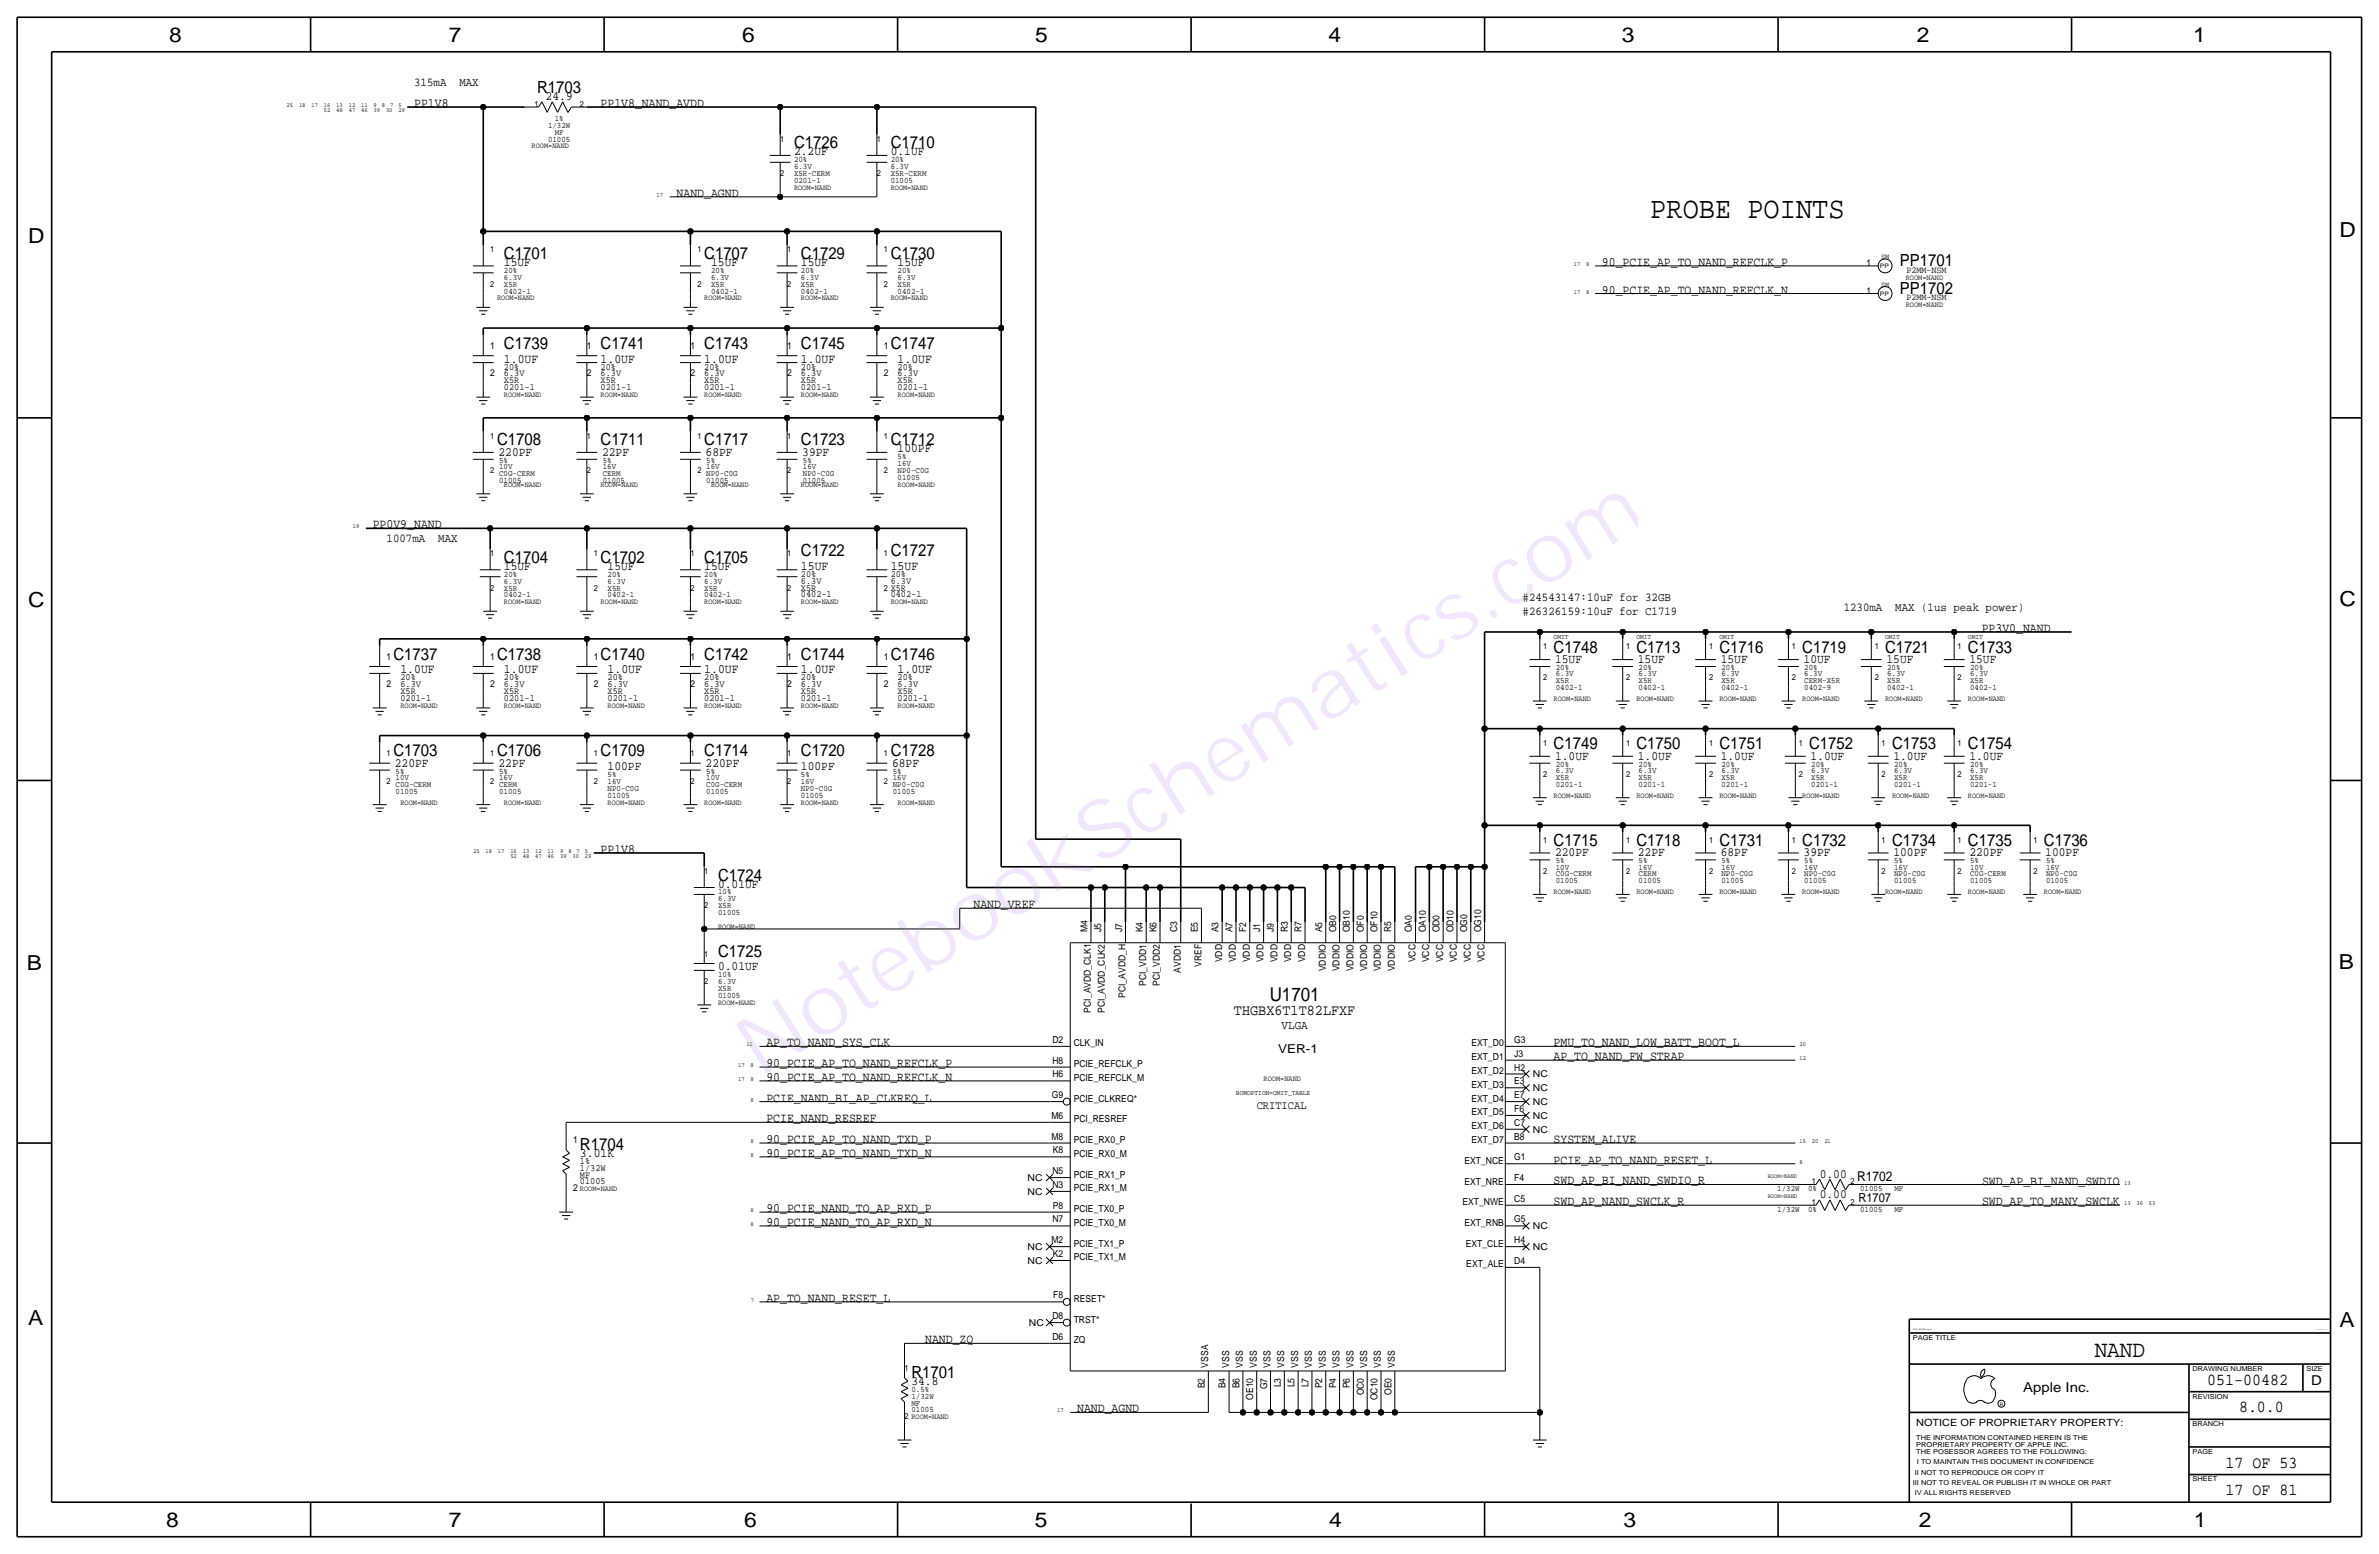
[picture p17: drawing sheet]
<svg xmlns="http://www.w3.org/2000/svg" width="875mm" height="572mm" viewBox="0 0 875 572" stroke-linecap="round" stroke-linejoin="round" font-family="sans-serif">
<defs><g id="words">
<text font-size="30.2" fill="#9f40ff" x="279.3" y="396.5" transform="rotate(-32 279.3 396.5)">NotebookSchematics.com</text>
<text font-size="11.1" x="607" y="80">PROBE POINTS</text>
<text font-size="8.6" x="770.5" y="499.1">NAND</text>
<g font-size="7.6">
<text x="62.2" y="15.5">8</text>
<text x="165" y="15.5">7</text>
<text x="273" y="15.5">6</text>
<text x="380.7" y="15.5">5</text>
<text x="488.6" y="15.5">4</text>
<text x="596.6" y="15.5">3</text>
<text x="705.1" y="15.5">2</text>
<text x="806.7" y="15.5">1</text>
<text x="10.4" y="89.4">D</text>
<text x="860.5" y="87.1">D</text>
<text x="10.4" y="223.3">C</text>
<text x="860.5" y="222.8">C</text>
<text x="9.8" y="356.6">B</text>
<text x="860.3" y="356.4">B</text>
<text x="10.4" y="487.4">A</text>
<text x="860.5" y="488.2">A</text>
<text x="61.2" y="561.6">8</text>
<text x="165" y="561.6">7</text>
<text x="273.8" y="561.6">6</text>
<text x="380.7" y="561.6">5</text>
<text x="488.9" y="561.6">4</text>
<text x="597.1" y="561.6">3</text>
<text x="705.8" y="561.6">2</text>
<text x="806.9" y="561.6">1</text>
</g>
<text font-size="7" x="467" y="368.3">U1701</text>
<g font-size="6.2">
<text x="197.6" y="34.3">R1703</text>
<text x="292" y="54.6">C1726</text>
<text x="327.6" y="54.6">C1710</text>
<text x="185.4" y="95.2">C1701</text>
<text x="259" y="95.2">C1707</text>
<text x="294.6" y="95.2">C1729</text>
<text x="327.6" y="95.2">C1730</text>
<text x="698.8" y="97.8">PP1701</text>
<text x="698.8" y="107.9">PP1702</text>
<text x="185.4" y="128.3">C1739</text>
<text x="220.9" y="128.3">C1741</text>
<text x="259" y="128.3">C1743</text>
<text x="294.6" y="128.3">C1745</text>
<text x="327.6" y="128.3">C1747</text>
<text x="182.8" y="163.8">C1708</text>
<text x="220.9" y="163.8">C1711</text>
<text x="259" y="163.8">C1717</text>
<text x="294.6" y="163.8">C1723</text>
<text x="327.6" y="163.8">C1712</text>
<text x="185.4" y="207">C1704</text>
<text x="220.9" y="207">C1702</text>
<text x="259" y="207">C1705</text>
<text x="294.6" y="204.5">C1722</text>
<text x="327.6" y="204.5">C1727</text>
<text x="144.7" y="242.6">C1737</text>
<text x="182.8" y="242.6">C1738</text>
<text x="220.9" y="242.6">C1740</text>
<text x="259" y="242.6">C1742</text>
<text x="294.6" y="242.6">C1744</text>
<text x="327.6" y="242.6">C1746</text>
<text x="571.5" y="240">C1748</text>
<text x="601.9" y="240">C1713</text>
<text x="632.4" y="240">C1716</text>
<text x="662.9" y="240">C1719</text>
<text x="693.4" y="240">C1721</text>
<text x="723.8" y="240">C1733</text>
<text x="571.5" y="275.6">C1749</text>
<text x="601.9" y="275.6">C1750</text>
<text x="632.4" y="275.6">C1751</text>
<text x="665.4" y="275.6">C1752</text>
<text x="695.9" y="275.6">C1753</text>
<text x="723.8" y="275.6">C1754</text>
<text x="144.7" y="278.1">C1703</text>
<text x="182.8" y="278.1">C1706</text>
<text x="220.9" y="278.1">C1709</text>
<text x="259" y="278.1">C1714</text>
<text x="294.6" y="278.1">C1720</text>
<text x="327.6" y="278.1">C1728</text>
<text x="571.5" y="311.2">C1715</text>
<text x="601.9" y="311.2">C1718</text>
<text x="632.4" y="311.2">C1731</text>
<text x="662.9" y="311.2">C1732</text>
<text x="695.9" y="311.2">C1734</text>
<text x="723.8" y="311.2">C1735</text>
<text x="751.8" y="311.2">C1736</text>
<text x="264.1" y="323.9">C1724</text>
<text x="264.1" y="351.8">C1725</text>
<text x="213.3" y="422.9">R1704</text>
<text x="335.2" y="506.7">R1701</text>
<text x="811.9" y="509.3">051-00482</text>
<text x="823.6" y="519.4">8.0.0</text>
<text x="818.6" y="539.8">17 OF 53</text>
<text x="818.6" y="549.9">17 OF 81</text>
</g>
<text font-size="5.6" x="453.9" y="373.4">THGBX6T1T82LFXF</text>
<g font-size="5">
<text x="683" y="434.3">R1702</text>
<text x="850.1" y="509.3">D</text>
<text x="744.2" y="511.8">Apple Inc.</text>
</g>
<g font-size="4.7">
<text x="152.3" y="39.4">PP1V8</text>
<text x="200.7" y="36.8">24.9</text>
<text x="220.9" y="39.4">PP1V8_NAND_AVDD</text>
<text x="292" y="57.1">2.2UF</text>
<text x="327.6" y="57.1">0.1UF</text>
<text x="248.9" y="72.4">NAND_AGND</text>
<text x="185.4" y="97.8">15UF</text>
<text x="261.6" y="97.8">15UF</text>
<text x="294.6" y="97.8">15UF</text>
<text x="330.1" y="97.8">15UF</text>
<text x="589.2" y="97.8">90_PCIE_AP_TO_NAND_REFCLK_P</text>
<text x="589.2" y="108">90_PCIE_AP_TO_NAND_REFCLK_N</text>
<text x="185.4" y="133.4">1.0UF</text>
<text x="220.9" y="133.4">1.0UF</text>
<text x="259" y="133.4">1.0UF</text>
<text x="294.6" y="133.4">1.0UF</text>
<text x="330.1" y="133.4">1.0UF</text>
<text x="183.3" y="167.6">220PF</text>
<text x="221.4" y="167.6">22PF</text>
<text x="259.5" y="167.6">68PF</text>
<text x="295.1" y="167.6">39PF</text>
<text x="330.1" y="166.4">100PF</text>
<text x="137.1" y="194.3">PP0V9_NAND</text>
<text x="185.4" y="209.6">15UF</text>
<text x="223.5" y="209.6">15UF</text>
<text x="259" y="209.6">15UF</text>
<text x="294.6" y="209.5">15UF</text>
<text x="327.6" y="209.5">15UF</text>
<text x="728.9" y="232.4">PP3V0_NAND</text>
<text x="572" y="243.8">15UF</text>
<text x="602.4" y="243.8">15UF</text>
<text x="632.9" y="243.8">15UF</text>
<text x="663.4" y="243.8">10UF</text>
<text x="693.9" y="243.8">15UF</text>
<text x="724.4" y="243.8">15UF</text>
<text x="147.3" y="247.7">1.0UF</text>
<text x="185.4" y="247.7">1.0UF</text>
<text x="223.5" y="247.7">1.0UF</text>
<text x="259" y="247.7">1.0UF</text>
<text x="294.6" y="247.7">1.0UF</text>
<text x="330.1" y="247.7">1.0UF</text>
<text x="145.2" y="281.9">220PF</text>
<text x="183.3" y="281.9">22PF</text>
<text x="259.5" y="281.9">220PF</text>
<text x="328.1" y="281.9">68PF</text>
<text x="572" y="279.4">1.0UF</text>
<text x="602.4" y="279.4">1.0UF</text>
<text x="632.9" y="279.4">1.0UF</text>
<text x="665.9" y="279.4">1.0UF</text>
<text x="696.4" y="279.4">1.0UF</text>
<text x="724.4" y="279.4">1.0UF</text>
<text x="223.5" y="283.2">100PF</text>
<text x="294.6" y="283.2">100PF</text>
<text x="220.9" y="313.7">PP1V8</text>
<text x="572" y="315">220PF</text>
<text x="602.4" y="315">22PF</text>
<text x="632.9" y="315">68PF</text>
<text x="663.4" y="315">39PF</text>
<text x="696.4" y="315">100PF</text>
<text x="724.4" y="315">220PF</text>
<text x="752.3" y="315">100PF</text>
<text x="264.1" y="326.4">0.01UF</text>
<text x="358.1" y="334">NAND_VREF</text>
<text x="264.1" y="356.9">0.01UF</text>
<text x="281.9" y="384.8">AP_TO_NAND_SYS_CLK</text>
<text x="571.4" y="389.9">AP_TO_NAND_FW_STRAP</text>
<text x="571.4" y="384.8">PMU_TO_NAND_LOW_BATT_BOOT_L</text>
<text x="281.9" y="392.4">90_PCIE_AP_TO_NAND_REFCLK_P</text>
<text x="281.9" y="397.5">90_PCIE_AP_TO_NAND_REFCLK_N</text>
<text x="281.9" y="405.1">PCIE_NAND_BI_AP_CLKREQ_L</text>
<text x="281.9" y="412.8">PCIE_NAND_RESREF</text>
<text x="213.3" y="425.5">3.01K</text>
<text x="281.9" y="425.5">90_PCIE_AP_TO_NAND_TXD_N</text>
<text x="281.9" y="420.4">90_PCIE_AP_TO_NAND_TXD_P</text>
<text x="571.4" y="420.4">SYSTEM_ALIVE</text>
<text x="571.4" y="428">PCIE_AP_TO_NAND_RESET_L</text>
<text x="571.4" y="435.6">SWD_AP_BI_NAND_SWDIO_R</text>
<text x="669.3" y="433.1">0.00</text>
<text x="729" y="435.6">SWD_AP_BI_NAND_SWDIO</text>
<text x="571.4" y="443.2">SWD_AP_NAND_SWCLK_R</text>
<text x="669.3" y="440.7">0.00</text>
<text x="729" y="443.2">SWD_AP_TO_MANY_SWCLK</text>
<text x="281.9" y="445.8">90_PCIE_NAND_TO_AP_RXD_P</text>
<text x="281.9" y="450.9">90_PCIE_NAND_TO_AP_RXD_N</text>
<text x="281.9" y="478.8">AP_TO_NAND_RESET_L</text>
<text x="340.3" y="494">NAND_ZQ</text>
<text x="335.2" y="509.3">34.8</text>
<text x="396.2" y="519.4">NAND_AGND</text>
</g>
<text font-size="4.6" x="683.5" y="442">R1707</text>
<g font-size="4.5">
<text x="471.4" y="378.5">VLGA</text>
<text x="470.2" y="387.4">VER-1</text>
</g>
<g font-size="4.4">
<text x="152.3" y="31.7">315mA</text>
<text x="169" y="31.7">MAX</text>
<text x="142.2" y="199.4">1007mA</text>
<text x="161.2" y="199.4">MAX</text>
<text x="560" y="221">#24543147:10uF for 32GB</text>
<text x="560" y="226.1">#26326159:10uF for C1719</text>
<text x="678.1" y="224.8">1230mA</text>
<text x="697.1" y="224.8">MAX (1us peak power)</text>
</g>
<text font-size="4.3" x="462.2" y="407.7">CRITICAL</text>
<text font-size="3.7" x="704.8" y="524.5">NOTICE OF PROPRIETARY PROPERTY:</text>
<g font-size="3.5">
<text x="686.6" y="97.8">1</text>
<text x="701.2" y="100.3">P2MM-NSM</text>
<text x="686.6" y="107.9">1</text>
<text x="701.2" y="110.5">P2MM-NSM</text>
<text x="180.3" y="128.3">1</text>
<text x="215.8" y="128.3">1</text>
<text x="253.9" y="128.3">1</text>
<text x="289.5" y="128.3">1</text>
<text x="325.1" y="128.3">1</text>
<text x="185.4" y="135.9">20%</text>
<text x="220.9" y="135.9">20%</text>
<text x="259" y="135.9">20%</text>
<text x="294.6" y="135.9">20%</text>
<text x="330.2" y="135.9">20%</text>
<text x="180.3" y="138.4">2</text>
<text x="185.4" y="141">X5R</text>
<text x="185.4" y="143.5">0201-1</text>
<text x="185.4" y="138.4">6.3V</text>
<text x="215.8" y="138.4">2</text>
<text x="220.9" y="143.5">0201-1</text>
<text x="220.9" y="138.4">6.3V</text>
<text x="220.9" y="141">X5R</text>
<text x="253.9" y="138.4">2</text>
<text x="259" y="141">X5R</text>
<text x="259" y="143.5">0201-1</text>
<text x="259" y="138.4">6.3V</text>
<text x="289.5" y="138.4">2</text>
<text x="294.6" y="141">X5R</text>
<text x="294.6" y="138.4">6.3V</text>
<text x="294.6" y="143.5">0201-1</text>
<text x="325.1" y="138.4">2</text>
<text x="330.2" y="141">X5R</text>
<text x="330.2" y="143.5">0201-1</text>
<text x="330.2" y="138.4">6.3V</text>
<text x="294.6" y="214.6">6.3V</text>
<text x="294.6" y="212.1">20%</text>
<text x="327.6" y="212.1">20%</text>
<text x="327.6" y="214.6">6.3V</text>
<text x="294.6" y="219.7">0402-1</text>
<text x="294.6" y="217.2">X5R</text>
<text x="327.6" y="219.7">0402-1</text>
<text x="327.6" y="217.2">X5R</text>
<text x="142.2" y="242.6">1</text>
<text x="180.3" y="242.6">1</text>
<text x="218.4" y="242.6">1</text>
<text x="253.9" y="242.6">1</text>
<text x="289.5" y="242.6">1</text>
<text x="325.1" y="242.6">1</text>
<text x="147.3" y="250.2">20%</text>
<text x="185.4" y="250.2">20%</text>
<text x="223.5" y="250.2">20%</text>
<text x="259" y="250.2">20%</text>
<text x="294.6" y="250.2">20%</text>
<text x="330.2" y="250.2">20%</text>
<text x="142.2" y="252.7">2</text>
<text x="147.3" y="257.8">0201-1</text>
<text x="147.3" y="252.7">6.3V</text>
<text x="147.3" y="255.3">X5R</text>
<text x="180.3" y="252.7">2</text>
<text x="185.4" y="255.3">X5R</text>
<text x="185.4" y="257.8">0201-1</text>
<text x="185.4" y="252.7">6.3V</text>
<text x="218.4" y="252.7">2</text>
<text x="223.5" y="255.3">X5R</text>
<text x="223.5" y="252.7">6.3V</text>
<text x="223.5" y="257.8">0201-1</text>
<text x="253.9" y="252.7">2</text>
<text x="259" y="255.3">X5R</text>
<text x="259" y="252.7">6.3V</text>
<text x="259" y="257.8">0201-1</text>
<text x="289.5" y="252.7">2</text>
<text x="294.6" y="255.3">X5R</text>
<text x="294.6" y="252.7">6.3V</text>
<text x="294.6" y="257.8">0201-1</text>
<text x="325.1" y="252.7">2</text>
<text x="330.2" y="257.8">0201-1</text>
<text x="330.2" y="252.7">6.3V</text>
<text x="330.2" y="255.3">X5R</text>
<text x="400" y="342.9" transform="rotate(-90 400 342.9)">M4</text>
<text x="405.1" y="342.9" transform="rotate(-90 405.1 342.9)">J5</text>
<text x="412.7" y="342.9" transform="rotate(-90 412.7 342.9)">J7</text>
<text x="420.3" y="342.9" transform="rotate(-90 420.3 342.9)">K4</text>
<text x="425.4" y="342.9" transform="rotate(-90 425.4 342.9)">K6</text>
<text x="433" y="342.9" transform="rotate(-90 433 342.9)">C3</text>
<text x="440.6" y="342.9" transform="rotate(-90 440.6 342.9)">E5</text>
<text x="448.2" y="342.9" transform="rotate(-90 448.2 342.9)">A3</text>
<text x="453.3" y="342.9" transform="rotate(-90 453.3 342.9)">A7</text>
<text x="458.4" y="342.9" transform="rotate(-90 458.4 342.9)">F2</text>
<text x="463.5" y="342.9" transform="rotate(-90 463.5 342.9)">J1</text>
<text x="468.6" y="342.9" transform="rotate(-90 468.6 342.9)">J9</text>
<text x="473.6" y="342.9" transform="rotate(-90 473.6 342.9)">R3</text>
<text x="478.7" y="342.9" transform="rotate(-90 478.7 342.9)">R7</text>
<text x="486.3" y="342.9" transform="rotate(-90 486.3 342.9)">A5</text>
<text x="491.4" y="342.9" transform="rotate(-90 491.4 342.9)">OB0</text>
<text x="496.5" y="342.9" transform="rotate(-90 496.5 342.9)">OB10</text>
<text x="501.6" y="342.9" transform="rotate(-90 501.6 342.9)">OF0</text>
<text x="506.7" y="342.9" transform="rotate(-90 506.7 342.9)">OF10</text>
<text x="511.8" y="342.9" transform="rotate(-90 511.8 342.9)">R5</text>
<text x="519.4" y="342.9" transform="rotate(-90 519.4 342.9)">OA0</text>
<text x="524.4" y="342.9" transform="rotate(-90 524.4 342.9)">OA10</text>
<text x="529.5" y="342.9" transform="rotate(-90 529.5 342.9)">OD0</text>
<text x="534.6" y="342.9" transform="rotate(-90 534.6 342.9)">OD10</text>
<text x="539.7" y="342.9" transform="rotate(-90 539.7 342.9)">OG0</text>
<text x="544.8" y="342.9" transform="rotate(-90 544.8 342.9)">OG10</text>
<text x="449.5" y="353.9" transform="rotate(-90 449.5 353.9)">VDD</text>
<text x="454.6" y="353.9" transform="rotate(-90 454.6 353.9)">VDD</text>
<text x="459.7" y="353.9" transform="rotate(-90 459.7 353.9)">VDD</text>
<text x="464.8" y="353.9" transform="rotate(-90 464.8 353.9)">VDD</text>
<text x="469.8" y="353.9" transform="rotate(-90 469.8 353.9)">VDD</text>
<text x="474.9" y="353.9" transform="rotate(-90 474.9 353.9)">VDD</text>
<text x="480" y="353.9" transform="rotate(-90 480 353.9)">VDD</text>
<text x="520.6" y="353.9" transform="rotate(-90 520.6 353.9)">VCC</text>
<text x="525.7" y="353.9" transform="rotate(-90 525.7 353.9)">VCC</text>
<text x="530.8" y="353.9" transform="rotate(-90 530.8 353.9)">VCC</text>
<text x="535.9" y="353.9" transform="rotate(-90 535.9 353.9)">VCC</text>
<text x="541" y="353.9" transform="rotate(-90 541 353.9)">VCC</text>
<text x="546" y="353.9" transform="rotate(-90 546 353.9)">VCC</text>
<text x="434.3" y="357.7" transform="rotate(-90 434.3 357.7)">AVDD1</text>
<text x="441.9" y="355.6" transform="rotate(-90 441.9 355.6)">VREF</text>
<text x="487.6" y="357.2" transform="rotate(-90 487.6 357.2)">VDDIO</text>
<text x="492.7" y="357.2" transform="rotate(-90 492.7 357.2)">VDDIO</text>
<text x="497.8" y="357.2" transform="rotate(-90 497.8 357.2)">VDDIO</text>
<text x="502.9" y="357.2" transform="rotate(-90 502.9 357.2)">VDDIO</text>
<text x="507.9" y="357.2" transform="rotate(-90 507.9 357.2)">VDDIO</text>
<text x="513" y="357.2" transform="rotate(-90 513 357.2)">VDDIO</text>
<text x="421.6" y="362.6" transform="rotate(-90 421.6 362.6)">PCI_VDD1</text>
<text x="426.7" y="362.6" transform="rotate(-90 426.7 362.6)">PCI_VDD2</text>
<text x="414" y="367" transform="rotate(-90 414 367)">PCI_AVDD_H</text>
<text x="401.3" y="372.4" transform="rotate(-90 401.3 372.4)">PCI_AVDD_CLK1</text>
<text x="406.4" y="372.6" transform="rotate(-90 406.4 372.6)">PCI_AVDD_CLK2</text>
<text x="387.1" y="383.5">D2</text>
<text x="557" y="383.5">G3</text>
<text x="394.9" y="384.8">CLK_IN</text>
<text x="541.3" y="384.8">EXT_D0</text>
<text x="541.3" y="389.9">EXT_D1</text>
<text x="557" y="388.6">J3</text>
<text x="387.1" y="391.2">H8</text>
<text x="394.9" y="392.4">PCIE_REFCLK_P</text>
<text x="541.3" y="395">EXT_D2</text>
<text x="557" y="393.7">H2</text>
<text x="387.1" y="396.2">H6</text>
<text x="394.9" y="397.5">PCIE_REFCLK_M</text>
<text x="541.3" y="400.1">EXT_D3</text>
<text x="557" y="398.8">E3</text>
<text x="563.8" y="401.3">NC</text>
<text x="563.8" y="396.2">NC</text>
<text x="386.9" y="403.9">G9</text>
<text x="394.9" y="405.1">PCIE_CLKREQ*</text>
<text x="541.3" y="405.1">EXT_D4</text>
<text x="557" y="403.9">E7</text>
<text x="563.8" y="406.4">NC</text>
<text x="386.7" y="411.5">M6</text>
<text x="394.9" y="412.8">PCI_RESREF</text>
<text x="541.3" y="410.2">EXT_D5</text>
<text x="557" y="408.9">F6</text>
<text x="563.8" y="411.5">NC</text>
<text x="386.7" y="419.1">M8</text>
<text x="541.3" y="415.3">EXT_D6</text>
<text x="557" y="419.1">B8</text>
<text x="557" y="414">C7</text>
<text x="563.8" y="416.6">NC</text>
<text x="210.8" y="420.4">1</text>
<text x="387.3" y="424.2">K8</text>
<text x="394.9" y="420.4">PCIE_RX0_P</text>
<text x="394.9" y="425.5">PCIE_RX0_M</text>
<text x="541.3" y="420.4">EXT_D7</text>
<text x="213.3" y="430.5">1/32W</text>
<text x="213.3" y="428">1%</text>
<text x="387.1" y="431.8">N5</text>
<text x="538.6" y="428">EXT_NCE</text>
<text x="557" y="426.7">G1</text>
<text x="213.3" y="435.6">01005</text>
<text x="213.3" y="433.1">MF</text>
<text x="378" y="434.3">NC</text>
<text x="387.1" y="436.9">N3</text>
<text x="394.9" y="433.1">PCIE_RX1_P</text>
<text x="538.6" y="435.6">EXT_NRE</text>
<text x="557" y="434.3">F4</text>
<text x="210.8" y="438.2">2</text>
<text x="378" y="439.4">NC</text>
<text x="394.9" y="438.2">PCIE_RX1_M</text>
<text x="537.9" y="443.2">EXT_NWE</text>
<text x="557" y="442">C5</text>
<text x="387.1" y="449.6">N7</text>
<text x="387.3" y="444.5">P8</text>
<text x="394.9" y="445.8">PCIE_TX0_P</text>
<text x="557" y="449.6">G5</text>
<text x="394.9" y="450.9">PCIE_TX0_M</text>
<text x="538.6" y="450.9">EXT_RNB</text>
<text x="563.8" y="452.1">NC</text>
<text x="378" y="459.7">NC</text>
<text x="386.7" y="457.2">M2</text>
<text x="394.9" y="458.5">PCIE_TX1_P</text>
<text x="539.1" y="458.5">EXT_CLE</text>
<text x="557" y="457.2">H4</text>
<text x="563.8" y="459.7">NC</text>
<text x="378" y="464.8">NC</text>
<text x="387.3" y="462.3">K2</text>
<text x="394.9" y="463.6">PCIE_TX1_M</text>
<text x="539.3" y="466.1">EXT_ALE</text>
<text x="557" y="464.8">D4</text>
<text x="387.4" y="477.5">F8</text>
<text x="394.9" y="478.8">RESET*</text>
<text x="387.1" y="485.1">D8</text>
<text x="378.5" y="487.7">NC</text>
<text x="394.9" y="486.4">TRST*</text>
<text x="387.1" y="492.8">D6</text>
<text x="394.9" y="494">ZQ</text>
<text x="444.4" y="502.9" transform="rotate(-90 444.4 502.9)">VSSA</text>
<text x="452.1" y="502.9" transform="rotate(-90 452.1 502.9)">VSS</text>
<text x="457.1" y="502.9" transform="rotate(-90 457.1 502.9)">VSS</text>
<text x="462.2" y="502.9" transform="rotate(-90 462.2 502.9)">VSS</text>
<text x="467.3" y="502.9" transform="rotate(-90 467.3 502.9)">VSS</text>
<text x="472.4" y="502.9" transform="rotate(-90 472.4 502.9)">VSS</text>
<text x="477.5" y="502.9" transform="rotate(-90 477.5 502.9)">VSS</text>
<text x="482.5" y="502.9" transform="rotate(-90 482.5 502.9)">VSS</text>
<text x="487.6" y="502.9" transform="rotate(-90 487.6 502.9)">VSS</text>
<text x="492.7" y="502.9" transform="rotate(-90 492.7 502.9)">VSS</text>
<text x="497.8" y="502.9" transform="rotate(-90 497.8 502.9)">VSS</text>
<text x="502.9" y="502.9" transform="rotate(-90 502.9 502.9)">VSS</text>
<text x="507.9" y="502.9" transform="rotate(-90 507.9 502.9)">VSS</text>
<text x="513" y="502.9" transform="rotate(-90 513 502.9)">VSS</text>
<text x="443.2" y="510.6" transform="rotate(-90 443.2 510.6)">B2</text>
<text x="450.8" y="510.6" transform="rotate(-90 450.8 510.6)">B4</text>
<text x="455.9" y="510.6" transform="rotate(-90 455.9 510.6)">B6</text>
<text x="461" y="514.8" transform="rotate(-90 461 514.8)">OE10</text>
<text x="466" y="510.9" transform="rotate(-90 466 510.9)">G7</text>
<text x="471.1" y="510.2" transform="rotate(-90 471.1 510.2)">L3</text>
<text x="476.2" y="510.2" transform="rotate(-90 476.2 510.2)">L5</text>
<text x="481.3" y="510.2" transform="rotate(-90 481.3 510.2)">L7</text>
<text x="486.4" y="510.6" transform="rotate(-90 486.4 510.6)">P2</text>
<text x="491.4" y="510.6" transform="rotate(-90 491.4 510.6)">P4</text>
<text x="496.5" y="510.6" transform="rotate(-90 496.5 510.6)">P6</text>
<text x="501.6" y="513.2" transform="rotate(-90 501.6 513.2)">OC0</text>
<text x="506.7" y="515" transform="rotate(-90 506.7 515)">OC10</text>
<text x="511.8" y="513" transform="rotate(-90 511.8 513)">OE0</text>
</g>
<g font-size="3.1">
<text x="196.5" y="39.4">1</text>
<text x="213.3" y="39.4">2</text>
<text x="201.6" y="47">1/32W</text>
<text x="204" y="44.5">1%</text>
<text x="201.6" y="52.1">01005</text>
<text x="204" y="49.5">MF</text>
<text x="287" y="52.1">1</text>
<text x="322.5" y="52.1">1</text>
<text x="292.1" y="59.7">20%</text>
<text x="327.6" y="59.7">20%</text>
<text x="287" y="64.8">2</text>
<text x="292.1" y="64.8">X5R-CERM</text>
<text x="292.1" y="62.2">6.3V</text>
<text x="322.5" y="64.8">2</text>
<text x="327.6" y="62.2">6.3V</text>
<text x="327.6" y="64.8">X5R-CERM</text>
<text x="292.1" y="67.3">0201-1</text>
<text x="327.6" y="67.3">01005</text>
<text x="180.3" y="92.7">1</text>
<text x="256.5" y="92.7">1</text>
<text x="289.5" y="92.7">1</text>
<text x="325.1" y="92.7">1</text>
<text x="185.4" y="100.3">20%</text>
<text x="261.6" y="100.3">20%</text>
<text x="294.6" y="100.3">20%</text>
<text x="330.2" y="100.3">20%</text>
<text x="180.3" y="105.4">2</text>
<text x="185.4" y="108">0402-1</text>
<text x="185.4" y="105.4">X5R</text>
<text x="185.4" y="102.9">6.3V</text>
<text x="256.5" y="105.4">2</text>
<text x="261.6" y="105.4">X5R</text>
<text x="261.6" y="108">0402-1</text>
<text x="261.6" y="102.9">6.3V</text>
<text x="289.5" y="105.4">2</text>
<text x="294.6" y="105.4">X5R</text>
<text x="294.6" y="108">0402-1</text>
<text x="294.6" y="102.9">6.3V</text>
<text x="325.1" y="105.4">2</text>
<text x="330.2" y="105.4">X5R</text>
<text x="330.2" y="108">0402-1</text>
<text x="330.2" y="102.9">6.3V</text>
<text x="180.3" y="161.3">1</text>
<text x="215.8" y="161.3">1</text>
<text x="256.5" y="161.3">1</text>
<text x="289.5" y="161.3">1</text>
<text x="325.1" y="161.3">1</text>
<text x="180.3" y="174">2</text>
<text x="183.6" y="170.2">5%</text>
<text x="183.6" y="172.5">10V</text>
<text x="215.8" y="174">2</text>
<text x="221.7" y="172.5">16V</text>
<text x="221.7" y="170.2">5%</text>
<text x="256.5" y="174">2</text>
<text x="259.8" y="172.5">16V</text>
<text x="259.8" y="170.2">5%</text>
<text x="289.5" y="174">2</text>
<text x="295.4" y="172.5">16V</text>
<text x="295.4" y="170.2">5%</text>
<text x="325.1" y="174">2</text>
<text x="330.2" y="171.5">16V</text>
<text x="330.2" y="168.9">5%</text>
<text x="330.2" y="174">NP0-C0G</text>
<text x="183.6" y="177.5">01005</text>
<text x="183.6" y="175">C0G-CERM</text>
<text x="221.7" y="177.5">01005</text>
<text x="221.7" y="175">CERM</text>
<text x="259.8" y="177.5">01005</text>
<text x="259.8" y="175">NP0-C0G</text>
<text x="295.4" y="177.5">01005</text>
<text x="295.4" y="175">NP0-C0G</text>
<text x="330.2" y="176.5">01005</text>
<text x="180.3" y="204.5">1</text>
<text x="218.4" y="204.5">1</text>
<text x="253.9" y="204.5">1</text>
<text x="289.5" y="204.5">1</text>
<text x="325.1" y="204.5">1</text>
<text x="185.4" y="214.6">6.3V</text>
<text x="185.4" y="212.1">20%</text>
<text x="223.5" y="214.6">6.3V</text>
<text x="223.5" y="212.1">20%</text>
<text x="259" y="214.6">6.3V</text>
<text x="259" y="212.1">20%</text>
<text x="180.3" y="217.2">2</text>
<text x="185.4" y="217.2">X5R</text>
<text x="185.4" y="219.7">0402-1</text>
<text x="218.4" y="217.2">2</text>
<text x="223.5" y="219.7">0402-1</text>
<text x="223.5" y="217.2">X5R</text>
<text x="253.9" y="217.2">2</text>
<text x="259" y="219.7">0402-1</text>
<text x="259" y="217.2">X5R</text>
<text x="289.5" y="217.2">2</text>
<text x="325.1" y="217.2">2</text>
<text x="567.6" y="238.8">1</text>
<text x="598.1" y="238.8">1</text>
<text x="628.6" y="238.8">1</text>
<text x="659.1" y="238.8">1</text>
<text x="689.6" y="238.8">1</text>
<text x="720" y="238.8">1</text>
<text x="567.6" y="250.2">2</text>
<text x="572.2" y="248.7">6.3V</text>
<text x="572.2" y="246.4">20%</text>
<text x="572.2" y="251.2">X5R</text>
<text x="598.1" y="250.2">2</text>
<text x="602.7" y="251.2">X5R</text>
<text x="602.7" y="248.7">6.3V</text>
<text x="602.7" y="246.4">20%</text>
<text x="628.6" y="250.2">2</text>
<text x="633.2" y="251.2">X5R</text>
<text x="633.2" y="246.4">20%</text>
<text x="633.2" y="248.7">6.3V</text>
<text x="659.1" y="250.2">2</text>
<text x="663.7" y="248.7">6.3V</text>
<text x="663.7" y="251.2">CERM-X5R</text>
<text x="663.7" y="246.4">20%</text>
<text x="689.6" y="250.2">2</text>
<text x="694.1" y="246.4">20%</text>
<text x="694.1" y="248.7">6.3V</text>
<text x="694.1" y="251.2">X5R</text>
<text x="720" y="250.2">2</text>
<text x="724.6" y="246.4">20%</text>
<text x="724.6" y="248.7">6.3V</text>
<text x="724.6" y="251.2">X5R</text>
<text x="572.2" y="253.7">0402-1</text>
<text x="602.7" y="253.7">0402-1</text>
<text x="633.2" y="253.7">0402-1</text>
<text x="663.7" y="253.7">0402-9</text>
<text x="694.1" y="253.7">0402-1</text>
<text x="724.6" y="253.7">0402-1</text>
<text x="567.6" y="274.3">1</text>
<text x="598.1" y="274.3">1</text>
<text x="628.6" y="274.3">1</text>
<text x="661.6" y="274.3">1</text>
<text x="692.1" y="274.3">1</text>
<text x="720" y="274.3">1</text>
<text x="142.2" y="278.1">1</text>
<text x="180.3" y="278.1">1</text>
<text x="218.4" y="278.1">1</text>
<text x="253.9" y="278.1">1</text>
<text x="289.5" y="278.1">1</text>
<text x="325.1" y="278.1">1</text>
<text x="572.2" y="281.9">20%</text>
<text x="602.7" y="281.9">20%</text>
<text x="633.2" y="281.9">20%</text>
<text x="666.2" y="281.9">20%</text>
<text x="696.7" y="281.9">20%</text>
<text x="724.6" y="281.9">20%</text>
<text x="145.5" y="284.5">5%</text>
<text x="145.5" y="286.8">10V</text>
<text x="183.6" y="286.8">16V</text>
<text x="183.6" y="284.5">5%</text>
<text x="223.5" y="285.8">5%</text>
<text x="259.8" y="284.5">5%</text>
<text x="259.8" y="286.8">10V</text>
<text x="294.6" y="285.8">5%</text>
<text x="328.4" y="286.8">16V</text>
<text x="328.4" y="284.5">5%</text>
<text x="567.6" y="285.8">2</text>
<text x="572.2" y="284.2">6.3V</text>
<text x="572.2" y="286.8">X5R</text>
<text x="598.1" y="285.8">2</text>
<text x="602.7" y="284.2">6.3V</text>
<text x="602.7" y="286.8">X5R</text>
<text x="628.6" y="285.8">2</text>
<text x="633.2" y="286.8">X5R</text>
<text x="633.2" y="284.2">6.3V</text>
<text x="661.6" y="285.8">2</text>
<text x="666.2" y="284.2">6.3V</text>
<text x="666.2" y="286.8">X5R</text>
<text x="692.1" y="285.8">2</text>
<text x="696.7" y="284.2">6.3V</text>
<text x="696.7" y="286.8">X5R</text>
<text x="720" y="285.8">2</text>
<text x="724.6" y="284.2">6.3V</text>
<text x="724.6" y="286.8">X5R</text>
<text x="142.2" y="288.3">2</text>
<text x="145.5" y="291.8">01005</text>
<text x="145.5" y="289.3">C0G-CERM</text>
<text x="180.3" y="288.3">2</text>
<text x="183.6" y="291.8">01005</text>
<text x="183.6" y="289.3">CERM</text>
<text x="218.4" y="288.3">2</text>
<text x="223.5" y="288.3">16V</text>
<text x="223.5" y="293.4">01005</text>
<text x="223.5" y="290.8">NP0-C0G</text>
<text x="253.9" y="288.3">2</text>
<text x="259.8" y="291.8">01005</text>
<text x="259.8" y="289.3">C0G-CERM</text>
<text x="289.5" y="288.3">2</text>
<text x="294.6" y="288.3">16V</text>
<text x="294.6" y="293.4">01005</text>
<text x="294.6" y="290.8">NP0-C0G</text>
<text x="325.1" y="288.3">2</text>
<text x="328.4" y="291.8">01005</text>
<text x="328.4" y="289.3">NP0-C0G</text>
<text x="572.2" y="289.3">0201-1</text>
<text x="602.7" y="289.3">0201-1</text>
<text x="633.2" y="289.3">0201-1</text>
<text x="666.2" y="289.3">0201-1</text>
<text x="696.7" y="289.3">0201-1</text>
<text x="724.6" y="289.3">0201-1</text>
<text x="567.6" y="309.9">1</text>
<text x="598.1" y="309.9">1</text>
<text x="628.6" y="309.9">1</text>
<text x="659.1" y="309.9">1</text>
<text x="692.1" y="309.9">1</text>
<text x="720" y="309.9">1</text>
<text x="748" y="309.9">1</text>
<text x="572.2" y="317.5">5%</text>
<text x="602.7" y="317.5">5%</text>
<text x="633.2" y="317.5">5%</text>
<text x="663.7" y="317.5">5%</text>
<text x="696.7" y="317.5">5%</text>
<text x="724.6" y="317.5">5%</text>
<text x="752.6" y="317.5">5%</text>
<text x="259" y="321.3">1</text>
<text x="567.6" y="321.3">2</text>
<text x="572.2" y="322.3">C0G-CERM</text>
<text x="572.2" y="319.8">10V</text>
<text x="598.1" y="321.3">2</text>
<text x="602.7" y="322.3">CERM</text>
<text x="602.7" y="319.8">16V</text>
<text x="628.6" y="321.3">2</text>
<text x="633.2" y="322.3">NP0-C0G</text>
<text x="633.2" y="319.8">16V</text>
<text x="659.1" y="321.3">2</text>
<text x="663.7" y="322.3">NP0-C0G</text>
<text x="663.7" y="319.8">16V</text>
<text x="692.1" y="321.3">2</text>
<text x="696.7" y="319.8">16V</text>
<text x="696.7" y="322.3">NP0-C0G</text>
<text x="720" y="321.3">2</text>
<text x="724.6" y="322.3">C0G-CERM</text>
<text x="724.6" y="319.8">10V</text>
<text x="748" y="321.3">2</text>
<text x="752.6" y="322.3">NP0-C0G</text>
<text x="752.6" y="319.8">16V</text>
<text x="264.1" y="328.9">10%</text>
<text x="572.2" y="324.9">01005</text>
<text x="602.7" y="324.9">01005</text>
<text x="633.2" y="324.9">01005</text>
<text x="663.7" y="324.9">01005</text>
<text x="696.7" y="324.9">01005</text>
<text x="724.6" y="324.9">01005</text>
<text x="752.6" y="324.9">01005</text>
<text x="259" y="334">2</text>
<text x="264.1" y="331.5">6.3V</text>
<text x="264.1" y="334">X5R</text>
<text x="264.1" y="336.5">01005</text>
<text x="259" y="351.8">1</text>
<text x="264.1" y="359.4">10%</text>
<text x="259" y="362">2</text>
<text x="264.1" y="364.5">X5R</text>
<text x="264.1" y="362">6.3V</text>
<text x="264.1" y="367">01005</text>
<text x="666.4" y="435.6">1</text>
<text x="680.7" y="435.6">2</text>
<text x="653.7" y="438.2">1/32W</text>
<text x="665.1" y="438.2">0%</text>
<text x="666.4" y="443.2">1</text>
<text x="680.7" y="443.2">2</text>
<text x="684.2" y="438.2">01005</text>
<text x="696.8" y="438.2">MF</text>
<text x="653.7" y="445.8">1/32W</text>
<text x="665.1" y="445.8">0%</text>
<text x="684.2" y="445.8">01005</text>
<text x="696.8" y="445.8">MF</text>
<text x="332.7" y="504.2">1</text>
<text x="335.2" y="514.4">1/32W</text>
<text x="335.2" y="511.8">0.5%</text>
<text x="332.7" y="522">2 ROOM=NAND</text>
<text x="335.2" y="519.4">01005</text>
<text x="335.2" y="516.9">MF</text>
</g>
<g font-size="2.9">
<text x="195.5" y="54.6">ROOM=NAND</text>
<text x="292" y="69.8">ROOM=NAND</text>
<text x="327.6" y="69.8">ROOM=NAND</text>
<text x="701" y="102.9">ROOM=NAND</text>
<text x="182.8" y="110.5">ROOM=NAND</text>
<text x="259" y="110.5">ROOM=NAND</text>
<text x="294.6" y="110.5">ROOM=NAND</text>
<text x="327.6" y="110.5">ROOM=NAND</text>
<text x="701" y="113">ROOM=NAND</text>
<text x="185.4" y="146">ROOM=NAND</text>
<text x="220.9" y="146">ROOM=NAND</text>
<text x="259" y="146">ROOM=NAND</text>
<text x="294.6" y="146">ROOM=NAND</text>
<text x="330.1" y="146">ROOM=NAND</text>
<text x="185.4" y="179.1">ROOM=NAND</text>
<text x="220.9" y="179.1">ROOM=NAND</text>
<text x="261.6" y="179.1">ROOM=NAND</text>
<text x="294.6" y="179.1">ROOM=NAND</text>
<text x="330.1" y="179.1">ROOM=NAND</text>
<text x="185.4" y="222.3">ROOM=NAND</text>
<text x="220.9" y="222.3">ROOM=NAND</text>
<text x="259" y="222.3">ROOM=NAND</text>
<text x="294.6" y="222.3">ROOM=NAND</text>
<text x="327.6" y="222.3">ROOM=NAND</text>
<text x="571.5" y="257.8">ROOM=NAND</text>
<text x="601.9" y="257.8">ROOM=NAND</text>
<text x="632.4" y="257.8">ROOM=NAND</text>
<text x="662.9" y="257.8">ROOM=NAND</text>
<text x="693.4" y="257.8">ROOM=NAND</text>
<text x="723.9" y="257.8">ROOM=NAND</text>
<text x="147.3" y="260.3">ROOM=NAND</text>
<text x="185.4" y="260.3">ROOM=NAND</text>
<text x="223.5" y="260.3">ROOM=NAND</text>
<text x="259" y="260.3">ROOM=NAND</text>
<text x="294.6" y="260.3">ROOM=NAND</text>
<text x="330.1" y="260.3">ROOM=NAND</text>
<text x="571.5" y="293.4">ROOM=NAND</text>
<text x="601.9" y="293.4">ROOM=NAND</text>
<text x="632.4" y="293.4">ROOM=NAND</text>
<text x="662.9" y="293.4">ROOM=NAND</text>
<text x="695.9" y="293.4">ROOM=NAND</text>
<text x="723.9" y="293.4">ROOM=NAND</text>
<text x="147.3" y="295.9">ROOM=NAND</text>
<text x="185.4" y="295.9">ROOM=NAND</text>
<text x="223.5" y="295.9">ROOM=NAND</text>
<text x="259" y="295.9">ROOM=NAND</text>
<text x="294.6" y="295.9">ROOM=NAND</text>
<text x="330.1" y="295.9">ROOM=NAND</text>
<text x="571.5" y="328.9">ROOM=NAND</text>
<text x="601.9" y="328.9">ROOM=NAND</text>
<text x="632.4" y="328.9">ROOM=NAND</text>
<text x="662.9" y="328.9">ROOM=NAND</text>
<text x="693.4" y="328.9">ROOM=NAND</text>
<text x="723.9" y="328.9">ROOM=NAND</text>
<text x="751.8" y="328.9">ROOM=NAND</text>
<text x="264.1" y="341.6">ROOM=NAND</text>
<text x="264.1" y="369.6">ROOM=NAND</text>
<text x="464.8" y="397.5">ROOM=NAND</text>
<text x="213.3" y="438.2">ROOM=NAND</text>
</g>
<g font-size="2.8">
<text x="691.9" y="95.3">SM</text>
<text x="691.9" y="105.4">SM</text>
</g>
<g font-size="2.6">
<text x="571.4" y="235">OMIT</text>
<text x="601.9" y="235">OMIT</text>
<text x="632.4" y="235">OMIT</text>
<text x="693.4" y="235">OMIT</text>
<text x="723.8" y="235">OMIT</text>
<text x="454.6" y="402.6">BOMOPTION=OMIT_TABLE</text>
</g>
<g font-size="2.5">
<text x="703.5" y="492.8">PAGE TITLE</text>
<text x="806.4" y="504.2">DRAWING NUMBER</text>
<text x="848.3" y="504.2">SIZE</text>
<text x="806.4" y="514.4">REVISION</text>
<text x="806.4" y="524.5">BRANCH</text>
<text x="704.8" y="532.1">PROPRIETARY PROPERTY OF APPLE INC.</text>
<text x="704.8" y="529.6">THE INFORMATION CONTAINED HEREIN IS THE</text>
<text x="704.8" y="534.7">THE POSESSOR AGREES TO THE FOLLOWING:</text>
<text x="705.1" y="538.5">I TO MAINTAIN THIS DOCUMENT IN CONFIDENCE</text>
<text x="806.4" y="534.7">PAGE</text>
<text x="704.3" y="542.3">II NOT TO REPRODUCE OR COPY IT</text>
<text x="806.4" y="544.8">SHEET</text>
<text x="703.5" y="546.1">III NOT TO REVEAL OR PUBLISH IT IN WHOLE OR PART</text>
<text x="704.3" y="549.9">IV ALL RIGHTS RESERVED</text>
</g>
<g font-size="2.3">
<text x="105.4" y="39.4">25</text>
<text x="110" y="39.4">18</text>
<text x="114.6" y="39.4">17</text>
<text x="119.1" y="41.2">52</text>
<text x="119.1" y="39.4">16</text>
<text x="123.7" y="41.2">48</text>
<text x="123.7" y="39.4">13</text>
<text x="128.3" y="41.2">47</text>
<text x="128.3" y="39.4">12</text>
<text x="132.8" y="41.2">46</text>
<text x="132.8" y="39.4">11</text>
<text x="137.4" y="41.2">39</text>
<text x="137.4" y="39.4">9</text>
<text x="140.5" y="39.4">8</text>
<text x="142" y="41.2">30</text>
<text x="143.5" y="39.4">7</text>
<text x="146.6" y="41.2">29</text>
<text x="146.6" y="39.4">5</text>
<text x="241.5" y="72.4">17</text>
<text x="578.9" y="97.8">17</text>
<text x="583.4" y="97.8">8</text>
<text x="691.5" y="98.6">PP</text>
<text x="578.9" y="108">17</text>
<text x="583.4" y="108">8</text>
<text x="691.5" y="108.7">PP</text>
<text x="129.7" y="194.3">19</text>
<text x="174" y="313.7">25</text>
<text x="178.6" y="313.7">18</text>
<text x="183.1" y="313.7">17</text>
<text x="187.7" y="315.5">52</text>
<text x="187.7" y="313.7">16</text>
<text x="192.3" y="315.5">48</text>
<text x="192.3" y="313.7">13</text>
<text x="196.9" y="315.5">47</text>
<text x="196.9" y="313.7">12</text>
<text x="201.4" y="315.5">46</text>
<text x="201.4" y="313.7">11</text>
<text x="206" y="315.5">39</text>
<text x="206" y="313.7">9</text>
<text x="209.1" y="313.7">8</text>
<text x="210.6" y="315.5">30</text>
<text x="212.1" y="313.7">7</text>
<text x="215.1" y="315.5">29</text>
<text x="215.1" y="313.7">5</text>
<text x="274.5" y="384.8">11</text>
<text x="661.9" y="389.9">12</text>
<text x="661.9" y="384.8">20</text>
<text x="271.5" y="392.4">17</text>
<text x="276.1" y="392.4">8</text>
<text x="271.5" y="397.5">17</text>
<text x="276.1" y="397.5">8</text>
<text x="276.1" y="405.1">8</text>
<text x="276.1" y="425.5">8</text>
<text x="276.1" y="420.4">8</text>
<text x="661.9" y="420.4">15</text>
<text x="666.5" y="420.4">20</text>
<text x="671" y="420.4">21</text>
<text x="661.9" y="428">8</text>
<text x="650.2" y="433.1">ROOM=NAND</text>
<text x="781.3" y="435.6">13</text>
<text x="650.2" y="440.7">ROOM=NAND</text>
<text x="781.3" y="443.2">13</text>
<text x="785.8" y="443.2">36</text>
<text x="790.4" y="443.2">53</text>
<text x="276.1" y="445.8">8</text>
<text x="276.1" y="450.9">8</text>
<text x="276.1" y="478.8">7</text>
<text x="388.8" y="519.4">17</text>
</g>
<text font-size="1.8" x="735.5" y="516.9">R</text>
<text font-size=".8" x="703.5" y="489">SYNC_MASTER=Sync</text>
<text font-size=".4" x="851.9" y="489">SYNC_DATE=06/06/2016</text>
</g></defs>
<g fill="none" stroke="#000" stroke-width=".37">
<path d="M193 39.4h5.1zM199.3 37.4l-1.2 2zM199.3 37.4l2 3.9zM203.1 37.4l-1.8 3.9zM203.1 37.4l2 3.9zM207 37.4l-1.9 3.9zM207 37.4l1.9 3.9zM210.2 39.4l-1.3 2zM210.2 39.4h5.6zM283.2 59.7h7.6zM283.2 57.2h7.6zM287 49.5v7.7z"/>
<path d="M287 59.7v7.6zM318.7 57.2h7.6zM318.7 59.7h7.6zM322.5 49.5v7.7zM322.5 59.7v7.6zM246.3 72.4h40.7zM287 72.4h35.5zM287 67.3v5.1zM322.5 67.3v5.1zM173.9 97.8h7.7zM177.7 90.2v7.6zM250.1 97.8h7.7z"/>
<path d="M253.9 90.2v7.6zM285.7 97.8h7.6zM289.5 90.2v7.6zM318.7 97.8h7.6zM322.5 90.2v7.6zM586.7 97.8h99.1zM685.8 97.8h5zM173.9 100.3h7.7zM175.2 113h5.1zM176.2 114.3h3.1zM177 115.6h1.5zM177.7 108v2.5z"/>
<path d="M177.7 100.3v7.7zM177.7 110.5v2.5zM250.1 100.3h7.7zM251.4 113h5.1zM252.4 114.3h3.1zM253.2 115.6h1.5zM253.9 108v2.5zM253.9 100.3v7.7zM253.9 110.5v2.5zM285.7 100.3h7.6zM287 113h5zM288 114.3h3z"/>
<path d="M288.7 115.6h1.6zM289.5 108v2.5zM289.5 100.3v7.7zM289.5 110.5v2.5zM318.7 100.3h7.6zM320 113h5.1zM321 114.3h3.1zM321.8 115.6h1.5zM322.5 108v2.5zM322.5 100.3v7.7zM322.5 110.5v2.5zM586.7 108h99.1z"/>
<path d="M685.8 108h5zM173.9 130.8h7.7zM173.9 133.4h7.7zM177.7 123.2v7.6zM177.7 133.3v7.7zM212 133.4h7.7zM212 130.8h7.7zM215.8 123.2v7.6zM215.8 133.3v7.7zM250.1 133.4h7.7zM250.1 130.8h7.7zM253.9 123.2v7.6z"/>
<path d="M253.9 133.3v7.7zM285.7 133.4h7.6zM285.7 130.8h7.6zM289.5 123.2v7.6zM289.5 133.3v7.7zM318.7 130.8h7.6zM318.7 133.4h7.6zM322.5 123.2v7.6zM322.5 133.3v7.7zM175.2 146.1h5.1zM176.2 147.3h3.1zM177 148.6h1.5z"/>
<path d="M177.7 141v2.5zM177.7 143.5v2.6zM177.7 158.8v7.6zM213.3 146.1h5.1zM214.3 147.3h3.1zM215.1 148.6h1.5zM215.8 141v2.5zM215.8 143.5v2.6zM215.8 158.8v7.6zM251.4 146.1h5.1zM252.4 147.3h3.1zM253.2 148.6h1.5z"/>
<path d="M253.9 141v2.5zM253.9 158.8v7.6zM253.9 143.5v2.6zM287 146.1h5zM288 147.3h3zM288.7 148.6h1.6zM289.5 141v2.5zM289.5 158.8v7.6zM289.5 143.5v2.6zM320 146.1h5.1zM321 147.3h3.1zM321.8 148.6h1.5z"/>
<path d="M322.5 141v2.5zM322.5 158.8v7.6zM322.5 143.5v2.6zM173.9 166.4h7.7zM173.9 168.9h7.7zM177.7 176.5v2.6zM177.7 179.1v2.5zM177.7 168.9v7.6zM212 168.9h7.7zM212 166.4h7.7zM215.8 176.5v2.6zM215.8 179.1v2.5z"/>
<path d="M215.8 168.9v7.6zM250.1 168.9h7.7zM250.1 166.4h7.7zM253.9 176.5v2.6zM253.9 179.1v2.5zM253.9 168.9v7.6zM285.7 168.9h7.6zM285.7 166.4h7.6zM289.5 176.5v2.6zM289.5 179.1v2.5zM289.5 168.9v7.6zM318.7 166.4h7.6z"/>
<path d="M318.7 168.9h7.6zM322.5 176.5v2.6zM322.5 179.1v2.5zM322.5 168.9v7.6zM175.2 181.6h5.1zM176.2 182.9h3.1zM177 184.2h1.5zM213.3 181.6h5.1zM214.3 182.9h3.1zM215.1 184.2h1.5zM251.4 181.6h5.1zM252.4 182.9h3.1z"/>
<path d="M253.2 184.2h1.5zM287 181.6h5zM288 182.9h3zM288.7 184.2h1.6zM320 181.6h5.1zM321 182.9h3.1zM321.8 184.2h1.5zM176.5 209.6h7.6zM176.5 212.1h7.6zM180.3 219.7v2.5zM180.3 201.9v7.7zM180.3 212.1v7.6z"/>
<path d="M212 212.1h7.7zM212 209.6h7.7zM215.8 219.7v2.5zM215.8 201.9v7.7zM215.8 212.1v7.6zM250.1 212.1h7.7zM250.1 209.6h7.7zM253.9 219.7v2.5zM253.9 201.9v7.7zM253.9 212.1v7.6zM285.7 212.1h7.6zM285.7 209.6h7.6z"/>
<path d="M289.5 219.7v2.5zM289.5 201.9v7.7zM289.5 212.1v7.6zM318.7 209.6h7.6zM318.7 212.1h7.6zM322.5 219.7v2.5zM322.5 201.9v7.7zM322.5 212.1v7.6zM139.6 237.5v7.6zM177.7 224.8h5.1zM177.7 237.5v7.6zM178.8 226.1h3z"/>
<path d="M179.5 227.3h1.6zM180.3 222.3v2.5zM213.3 224.8h5.1zM214.3 226.1h3.1zM215.1 227.3h1.5zM215.8 237.5v7.6zM215.8 222.3v2.5zM251.4 224.8h5.1zM252.4 226.1h3.1zM253.2 227.3h1.5zM253.9 237.5v7.6zM253.9 222.3v2.5z"/>
<path d="M287 224.8h5zM288 226.1h3zM288.7 227.3h1.6zM289.5 237.5v7.6zM289.5 222.3v2.5zM320 224.8h5.1zM321 226.1h3.1zM321.8 227.3h1.5zM322.5 237.5v7.6zM322.5 222.3v2.5zM566.4 235v7.6zM596.9 235v7.6z"/>
<path d="M627.3 235v7.6zM657.8 235v7.6zM688.3 235v7.6zM718.8 235v7.6zM135.8 245.1h7.7zM135.8 247.7h7.7zM139.6 255.3v2.5zM139.6 247.6v7.7zM139.6 257.8v2.5zM173.9 245.1h7.7zM173.9 247.7h7.7zM177.7 255.3v2.5z"/>
<path d="M177.7 247.6v7.7zM177.7 257.8v2.5zM212 247.7h7.7zM212 245.1h7.7zM215.8 255.3v2.5zM215.8 247.6v7.7zM215.8 257.8v2.5zM250.1 247.7h7.7zM250.1 245.1h7.7zM253.9 255.3v2.5zM253.9 247.6v7.7zM253.9 257.8v2.5z"/>
<path d="M285.7 247.7h7.6zM285.7 245.1h7.6zM289.5 255.3v2.5zM289.5 247.6v7.7zM289.5 257.8v2.5zM318.7 245.1h7.6zM318.7 247.7h7.6zM322.5 255.3v2.5zM322.5 257.8v2.5zM322.5 247.6v7.7zM562.6 245.1h7.6zM562.6 242.6h7.6z"/>
<path d="M563.8 257.8h5.1zM564.8 259.1h3.1zM566.4 252.7v2.6zM566.4 245.1v7.6zM566.4 255.3v2.5zM593 245.1h7.7zM593 242.6h7.7zM594.3 257.8h5.1zM595.3 259.1h3.1zM596.9 252.7v2.6zM596.9 245.1v7.6zM596.9 255.3v2.5z"/>
<path d="M623.5 242.6h7.6zM623.5 245.1h7.6zM624.8 257.8h5.1zM625.8 259.1h3.1zM627.3 252.7v2.6zM627.3 245.1v7.6zM627.3 255.3v2.5zM654 245.1h7.6zM654 242.6h7.6zM655.3 257.8h5.1zM656.3 259.1h3zM657.8 252.7v2.6z"/>
<path d="M657.8 245.1v7.6zM657.8 255.3v2.5zM684.5 245.1h7.6zM684.5 242.6h7.6zM685.8 257.8h5zM686.8 259.1h3zM688.3 252.7v2.6zM688.3 245.1v7.6zM688.3 255.3v2.5zM715 245.1h7.6zM715 242.6h7.6zM716.2 257.8h5.1z"/>
<path d="M717.2 259.1h3.1zM718.8 252.7v2.6zM718.8 255.3v2.5zM718.8 245.1v7.6zM137.1 260.4h5.1zM138.1 261.6h3.1zM138.9 262.9h1.5zM139.6 273.1v7.6zM175.2 260.4h5.1zM176.2 261.6h3.1zM177 262.9h1.5zM177.7 273.1v7.6z"/>
<path d="M213.3 260.4h5.1zM214.3 261.6h3.1zM215.1 262.9h1.5zM215.8 273.1v7.6zM251.4 260.4h5.1zM252.4 261.6h3.1zM253.2 262.9h1.5zM253.9 273.1v7.6zM287 260.4h5zM288 261.6h3zM288.7 262.9h1.6zM289.5 273.1v7.6z"/>
<path d="M320 260.4h5.1zM321 261.6h3.1zM321.8 262.9h1.5zM322.5 273.1v7.6zM562.6 278.1h7.6zM565.6 260.4h1.5zM566.4 270.5v7.6zM593 278.1h7.7zM596.1 260.4h1.5zM596.9 270.5v7.6zM623.5 278.1h7.6zM626.6 260.4h1.5z"/>
<path d="M627.3 270.5v7.6zM656.5 278.1h7.7zM657 260.4h1.6zM660.4 270.5v7.6zM687 278.1h7.6zM687.5 260.4h1.6zM690.8 270.5v7.6zM715 278.1h7.6zM718 260.4h1.5zM718.8 270.5v7.6zM135.8 280.7h7.7zM135.8 283.2h7.7z"/>
<path d="M137.1 295.9h5.1zM138.1 297.2h3.1zM138.9 298.5h1.5zM139.6 290.8v2.6zM139.6 283.2v7.6zM139.6 293.4v2.5zM173.9 280.7h7.7zM173.9 283.2h7.7zM175.2 295.9h5.1zM176.2 297.2h3.1zM177 298.5h1.5zM177.7 290.8v2.6z"/>
<path d="M177.7 283.2v7.6zM177.7 293.4v2.5zM212 283.2h7.7zM212 280.7h7.7zM213.3 295.9h5.1zM214.3 297.2h3.1zM215.1 298.5h1.5zM215.8 290.8v2.6zM215.8 283.2v7.6zM215.8 293.4v2.5zM250.1 283.2h7.7zM250.1 280.7h7.7z"/>
<path d="M251.4 295.9h5.1zM252.4 297.2h3.1zM253.2 298.5h1.5zM253.9 290.8v2.6zM253.9 283.2v7.6zM253.9 293.4v2.5zM285.7 283.2h7.6zM285.7 280.7h7.6zM287 295.9h5zM288 297.2h3zM288.7 298.5h1.6zM289.5 290.8v2.6z"/>
<path d="M289.5 283.2v7.6zM289.5 293.4v2.5zM318.7 280.7h7.6zM318.7 283.2h7.6zM320 295.9h5.1zM321 297.2h3.1zM321.8 298.5h1.5zM322.5 290.8v2.6zM322.5 283.2v7.6zM322.5 293.4v2.5zM562.6 280.7h7.6zM563.8 293.4h5.1z"/>
<path d="M564.8 294.6h3.1zM565.6 295.9h1.5zM566.4 288.3v2.5zM566.4 280.7v7.6zM566.4 290.8v2.6zM593 280.7h7.7zM594.3 293.4h5.1zM595.3 294.6h3.1zM596.1 295.9h1.5zM596.9 288.3v2.5zM596.9 280.7v7.6zM596.9 290.8v2.6z"/>
<path d="M623.5 280.7h7.6zM624.8 293.4h5.1zM625.8 294.6h3.1zM626.6 295.9h1.5zM627.3 288.3v2.5zM627.3 280.7v7.6zM627.3 290.8v2.6zM656.5 280.7h7.7zM657.8 293.4h5.1zM658.8 294.6h3.1zM659.6 295.9h1.5zM660.4 288.3v2.5z"/>
<path d="M660.4 290.8v2.6zM660.4 280.7v7.6zM687 280.7h7.6zM688.3 293.4h5.1zM689.3 294.6h3.1zM690.1 295.9h1.5zM690.8 288.3v2.5zM690.8 290.8v2.6zM690.8 280.7v7.6zM715 280.7h7.6zM716.2 293.4h5.1zM717.2 294.6h3.1z"/>
<path d="M718 295.9h1.5zM718.8 288.3v2.5zM718.8 290.8v2.6zM718.8 280.7v7.6zM259 318.8v7.6zM562.6 316.2h7.6zM562.6 313.7h7.6zM566.4 306.1v7.6zM566.4 316.2v7.7zM593 316.2h7.7zM593 313.7h7.7zM596.9 306.1v7.6z"/>
<path d="M596.9 316.2v7.7zM623.5 313.7h7.6zM623.5 316.2h7.6zM627.3 306.1v7.6zM627.3 316.2v7.7zM654 316.2h7.6zM654 313.7h7.6zM657.8 306.1v7.6zM657.8 316.2v7.7zM687 313.7h7.6zM687 316.2h7.6zM690.8 306.1v7.6z"/>
<path d="M690.8 316.2v7.7zM715 316.2h7.6zM715 313.7h7.6zM718.8 306.1v7.6zM718.8 316.2v7.7zM742.9 316.2h7.6zM742.9 313.7h7.6zM746.7 306.1v7.6zM746.7 316.2v7.7zM255.2 326.4h7.6zM255.2 328.9h7.6zM259 336.6v5z"/>
<path d="M259 328.9v7.7zM353 334v7.6zM353 334h88.9zM401.3 339.1v7.6zM406.4 339.1v7.6zM414 339.1v7.6zM421.6 339.1v7.6zM426.7 339.1v7.6zM434.3 339.1v7.6zM441.9 334v5.1zM441.9 339.1v7.6zM449.5 339.1v7.6z"/>
<path d="M454.6 339.1v7.6zM459.7 339.1v7.6zM464.8 339.1v7.6zM469.9 339.1v7.6zM474.9 339.1v7.6zM480 339.1v7.6zM487.6 339.1v7.6zM492.7 339.1v7.6zM497.8 339.1v7.6zM502.9 339.1v7.6zM508 339.1v7.6zM513 339.1v7.6z"/>
<path d="M520.7 339.1v7.6zM525.7 339.1v7.6zM530.8 339.1v7.6zM535.9 339.1v7.6zM541 339.1v7.6zM546.1 339.1v7.6zM563.8 328.9h5.1zM564.8 330.2h3.1zM565.6 331.5h1.5zM566.4 323.9v2.5zM566.4 326.4v2.5zM594.3 328.9h5.1z"/>
<path d="M595.3 330.2h3.1zM596.1 331.5h1.5zM596.9 323.9v2.5zM596.9 326.4v2.5zM624.8 328.9h5.1zM625.8 330.2h3.1zM626.6 331.5h1.5zM627.3 323.9v2.5zM627.3 326.4v2.5zM655.3 328.9h5.1zM656.3 330.2h3zM657 331.5h1.6z"/>
<path d="M657.8 323.9v2.5zM657.8 326.4v2.5zM688.3 328.9h5.1zM689.3 330.2h3.1zM690.1 331.5h1.5zM690.8 323.9v2.5zM690.8 326.4v2.5zM716.2 328.9h5.1zM717.2 330.2h3.1zM718 331.5h1.5zM718.8 323.9v2.5zM718.8 326.4v2.5z"/>
<path d="M744.2 328.9h5.1zM745.2 330.2h3zM745.9 331.5h1.6zM746.7 323.9v2.5zM746.7 326.4v2.5zM255.2 354.3h7.6zM255.2 356.9h7.6zM259 341.6h94zM259 341.6v5.1zM259 346.7v7.6zM259 356.9v7.6zM393.7 346.7h160z"/>
<path d="M393.7 346.7v157.5zM553.7 346.7v157.5zM256.5 369.6h5.1zM257.5 370.8h3.1zM258.3 372.1h1.5zM259 364.5v2.5zM259 367v2.6zM279.3 384.8h106.7zM279.3 392.4h106.7zM279.4 397.5h106.6zM386 384.8h7.7zM386 397.5h7.7z"/>
<path d="M386 392.4h7.7zM553.7 384.8h7.6zM553.7 395h7.6zM553.7 389.9h7.6zM560 398.8l2.6 2.5zM560 396.2l2.6-2.5zM560 393.7l2.6 2.5zM561.3 384.8h99.1zM561.3 389.9h99.1zM208.2 412.8h177.8zM208.2 412.8v2.5zM208.2 415.3v7.6z"/>
<path d="M279.3 405.1h106.7zM386 405.1h5.1zM386 412.8h7.7zM553.7 415.3h7.6zM553.7 405.1h7.6zM553.7 400.1h7.6zM553.7 410.2h7.6zM560 414l2.6 2.6zM560 408.9l2.6 2.6zM560 403.9l2.6 2.5zM560 401.3l2.6-2.5zM562.6 414l-2.6 2.6z"/>
<path d="M562.6 408.9l-2.6 2.6zM562.6 403.9l-2.6 2.5zM207 430.5l1.2 1.3zM207 428l2.5 1.3zM207 425.5l2.5 1.2zM207 425.5l2.5-1.3zM207 430.5l2.5-1.2zM207 428l2.5-1.3zM208.2 438.1v5.1zM208.2 431.8v6.4zM208.2 422.9l1.3 1.3zM279.4 420.4h106.6z"/>
<path d="M279.4 425.5h106.6zM384.8 436.9l2.5 2.5zM384.8 431.8l2.5 2.5zM386 420.4h7.7zM386 425.5h7.7zM386 438.1h7.7zM386 433.1h7.7zM387.3 436.9l-2.5 2.5zM387.3 431.8l-2.5 2.5zM553.7 435.6h7.6zM553.7 428h7.6zM553.7 420.4h7.6z"/>
<path d="M561.3 420.4h99.1zM561.3 428h99.1zM561.3 435.6h101.6zM662.9 435.6h5.1zM669.2 433.7l-1.2 1.9zM669.2 433.7l2 3.8zM673 433.7l-1.8 3.8zM673.1 433.7l1.9 3.8zM676.9 433.7l-1.9 3.8zM676.9 433.7l1.9 3.8zM680.1 435.6h5.6zM680.1 435.6l-1.3 2z"/>
<path d="M685.8 435.6h93.9zM205.7 445.8h5.1zM206.7 447h3.1zM207.5 448.3h1.5zM208.2 443.2v2.6zM279.4 450.9h106.6zM279.4 445.8h106.6zM384.8 457.2l2.5 2.5zM386 450.9h7.7zM386 458.5h7.7zM386 445.8h7.7zM387.3 457.2l-2.5 2.5z"/>
<path d="M553.7 458.5h7.6zM553.7 450.9h7.6zM553.7 443.2h7.6zM560 459.7l2.6-2.5zM560 457.2l2.6 2.5zM560 452.1l2.6-2.5zM560 449.6l2.6 2.5zM561.3 443.2h101.6zM662.9 443.2h5.1zM669.2 441.3l-1.2 1.9zM669.2 441.3l2 3.9zM673 441.3l-1.8 3.9z"/>
<path d="M673.1 441.3l1.9 3.9zM676.9 441.3l-1.9 3.9zM676.9 441.3l1.9 3.9zM680.1 443.2h5.6zM680.1 443.2l-1.3 2.1zM685.8 443.2h93.9zM279.3 478.8h106.7zM384.8 462.3l2.5 2.5zM386 478.8h5.1zM386 463.6h7.7zM387.3 462.3l-2.5 2.5zM553.7 466.1h7.6z"/>
<path d="M561.3 466.1h5.1zM566.4 466.1v53.3zM332.7 494h53.3zM332.7 494v5.1zM332.7 499.1v7.6zM384.8 487.7l2.5-2.6zM384.8 485.1l2.5 2.6zM386 486.4h5.1zM386 494h7.7zM331.4 514.4l1.3 1.2zM331.4 511.8l2.6 1.3zM331.4 509.3l2.6 1.2z"/>
<path d="M331.4 509.3l2.6-1.3zM331.4 514.4l2.6-1.3zM331.4 511.8l2.6-1.3zM332.7 506.7l1.3 1.3zM332.7 515.6v6.4zM393.7 504.2h160zM393.7 519.4h50.8zM444.5 511.8v7.6zM444.5 504.2v7.6zM452.1 511.8v7.6zM452.1 504.2v7.6zM452.1 519.4h5.1z"/>
<path d="M457.2 511.8v7.6zM457.2 504.2v7.6zM457.2 519.4h5zM462.2 511.8v7.6zM462.2 504.2v7.6zM462.2 519.4h5.1zM467.3 511.8v7.6zM467.3 504.2v7.6zM467.3 519.4h5.1zM472.4 519.4h5.1zM472.4 511.8v7.6zM472.4 504.2v7.6z"/>
<path d="M477.5 511.8v7.6zM477.5 504.2v7.6zM477.5 519.4h5.1zM482.6 511.8v7.6zM482.6 504.2v7.6zM482.6 519.4h5zM487.6 511.8v7.6zM487.6 504.2v7.6zM487.6 519.4h5.1zM492.7 511.8v7.6zM492.7 504.2v7.6zM492.7 519.4h5.1z"/>
<path d="M497.8 519.4h5.1zM497.8 511.8v7.6zM497.8 504.2v7.6zM502.9 511.8v7.6zM502.9 504.2v7.6zM502.9 519.4h5.1zM508 511.8v7.6zM508 504.2v7.6zM508 519.4h5zM513 519.4h53.4zM513 511.8v7.6zM513 504.2v7.6z"/>
<path d="M566.4 519.4v7.6zM724.1 515.6l.5 .2a2.67 2.67 0 0 0 2.5-.2M726.8 515.7a2.09 2.09 0 0 1 3.1 0M728.6 506.5a2.69 2.69 0 0 0 1.3-3 2.26 2.26 0 0 0-1.3 3M729.7 515.6l.4 .2a2.67 2.67 0 0 0 2.6-.2M733.7 511.1a4.5 4.5 0 0 1-1 4.6M733.8 511a2.08 2.08 0 0 1-1.6-2 2.08 2.08 0 0 1 1.6-2 3.4 3.4 0 0 0-5.1 0 3.6 3.6 0 0 0-3.9-.8 3.6 3.6 0 0 0-2.3 3.3 7.1 7.1 0 0 0 1.6 6.2M330.1 529.6h5.1zM331.2 530.9h3zM331.9 532.1h1.6zM332.7 522v5.1zM332.7 527.1v2.5z"/>
<path d="M563.8 529.6h5.1zM564.8 530.9h3.1zM565.6 532.1h1.5zM566.4 527.1v2.5z"/>
<circle cx="693.4" cy="97.8" r="2.56"/>
<circle cx="693.4" cy="108" r="2.56"/>
<circle cx="392.4" cy="405.1" r="1.28"/>
<circle cx="392.4" cy="478.8" r="1.28"/>
<circle cx="392.4" cy="486.4" r="1.28"/>
<circle cx="736.1" cy="516.2" r="1.28"/>
</g>
<g fill="none" stroke="#000" stroke-width=".6" stroke-linecap="butt">
<path d="M6.3 6.4v558.7zM6.3 6.4h862.3zM19 19.1v533.4zM19 19.1h838.2zM114.2 6.4v12.7zM222.2 6.4v12.7zM330.1 6.4v12.7zM438.1 6.4v12.7zM546.1 6.4v12.7zM654 6.4v12.7zM762 6.4v12.7zM857.2 19.1v533.4z"/>
<path d="M868.6 6.4v558.7zM149.8 39.4h27.9zM177.7 39.4v45.7zM177.7 39.4h15.3zM215.8 39.4h71.2zM287 39.4h35.5zM287 39.4v10.1zM322.5 39.4h58.4zM322.5 39.4v10.1zM381 39.4v269.2zM177.7 85.1v5.1zM177.7 85.1h76.2z"/>
<path d="M253.9 85.1h35.6zM253.9 85.1v5.1zM289.5 85.1h33zM289.5 85.1v5.1zM322.5 85.1h45.7zM322.5 85.1v5.1zM368.3 85.1v35.6zM177.7 120.7h38.1zM177.7 120.6v2.6zM215.8 120.7h38.1zM215.8 120.6v2.6zM253.9 120.7h35.6z"/>
<path d="M253.9 120.6v2.6zM289.5 120.7h33zM289.5 120.6v2.6zM322.5 120.7h45.7zM322.5 120.6v2.6zM368.3 120.6v33.1zM6.3 153.7h12.7zM177.7 153.7h38.1zM177.7 153.7v5.1zM215.8 153.7h38.1zM215.8 153.7v5.1zM253.9 153.7h35.6z"/>
<path d="M253.9 153.7v5.1zM289.5 153.7h33zM289.5 153.7v5.1zM322.5 153.7h45.7zM322.5 153.7v5.1zM368.3 153.7v165.1zM857.2 153.7h11.4zM134.6 194.3h45.7zM180.3 194.3v7.6zM180.3 194.3h35.5zM215.8 194.3h38.1zM215.8 194.3v7.6z"/>
<path d="M253.9 194.3h35.6zM253.9 194.3v7.6zM289.5 194.3h33zM289.5 194.3v7.6zM322.5 194.3v7.6zM322.5 194.3h33.1zM355.6 194.3v40.7zM139.6 235h38.1zM139.6 235v2.5zM177.7 235v2.5zM177.7 235h38.1zM215.8 235h38.1z"/>
<path d="M215.8 235v2.5zM253.9 235h35.6zM253.9 235v2.5zM289.5 235h33zM289.5 235v2.5zM322.5 235h33zM322.5 235v2.5zM355.6 234.9v35.6zM546.1 232.4v35.6zM546.1 232.4h20.3zM566.4 232.4v2.6zM566.4 232.4h30.5z"/>
<path d="M596.9 232.4v2.6zM596.9 232.4h30.4zM627.3 232.4v2.6zM627.3 232.4h30.5zM657.8 232.4v2.6zM657.8 232.4h30.5zM688.3 232.4h30.5zM688.3 232.4v2.6zM718.8 232.4v2.6zM718.8 232.4h43.2zM139.6 270.5h38.1zM139.6 270.5v2.6z"/>
<path d="M177.7 270.5v2.6zM177.7 270.5h38.1zM215.8 270.5h38.1zM215.8 270.5v2.6zM253.9 270.5h35.6zM253.9 270.5v2.6zM289.5 270.5h33zM289.5 270.5v2.6zM322.5 270.5h33zM322.5 270.5v2.6zM355.6 270.5v55.9zM546.1 268v35.5z"/>
<path d="M546.1 268h20.3zM566.4 268h30.5zM566.4 268v2.5zM596.9 268h30.4zM596.9 268v2.5zM627.3 268h33.1zM627.3 268v2.5zM660.4 268h30.4zM660.4 268v2.5zM690.8 268h28zM690.8 268v2.5zM718.8 268v2.5z"/>
<path d="M6.3 287h12.7zM857.2 287h11.4zM218.4 313.7h40.6zM259 313.7v5.1zM368.3 318.8h45.7zM381 308.6h53.3zM414 318.8h73.6zM414 318.8v20.3zM434.3 308.6v30.5zM487.6 318.8v20.3zM487.6 318.8h5.1zM492.7 318.8v20.3z"/>
<path d="M492.7 318.8h5.1zM497.8 318.8h5.1zM497.8 318.8v20.3zM502.9 318.8v20.3zM502.9 318.8h5.1zM508 318.8v20.3zM508 318.8h5zM513 318.8v20.3zM520.7 318.8v20.3zM520.7 318.8h5zM525.7 318.8v20.3zM525.7 318.8h5.1z"/>
<path d="M530.8 318.8v20.3zM530.8 318.8h5.1zM535.9 318.8h5.1zM535.9 318.8v20.3zM541 318.8v20.3zM541 318.8h5.1zM546.1 303.5h20.3zM546.1 303.5v15.3zM546.1 318.8v20.3zM566.4 303.5v2.6zM566.4 303.5h30.5zM596.9 303.5h30.4z"/>
<path d="M596.9 303.5v2.6zM627.3 303.5h30.5zM627.3 303.5v2.6zM657.8 303.5h33zM657.8 303.5v2.6zM690.8 303.5h28zM690.8 303.5v2.6zM718.8 303.5h27.9zM718.8 303.5v2.6zM746.7 303.5v2.6zM355.6 326.4h45.7zM401.3 326.4v12.7z"/>
<path d="M401.3 326.4h5.1zM406.4 326.4h15.2zM406.4 326.4v12.7zM421.6 326.4h5.1zM421.6 326.4v12.7zM426.7 326.4h22.8zM426.7 326.4v12.7zM449.5 326.4h5.1zM449.5 326.4v12.7zM454.6 326.4v12.7zM454.6 326.4h5.1zM459.7 326.4h5.1z"/>
<path d="M459.7 326.4v12.7zM464.8 326.4h5.1zM464.8 326.4v12.7zM469.9 326.4v12.7zM469.9 326.4h5zM474.9 326.4h5.1zM474.9 326.4v12.7zM480 326.4v12.7zM6.3 420.4h12.7zM857.2 420.4h11.4zM702.3 485.1v5.1zM702.3 485.1h154.9z"/>
<path d="M702.3 490.2v62.3zM702.3 490.2h154.9zM702.3 519.4h102.8zM702.3 501.6h154.9zM805.1 501.6v50.8zM805.1 511.8h52.1zM847 501.6v10.2zM805.1 522h52.1zM805.1 532.1h52.1zM19 552.5h838.2zM114.2 552.5v12.7zM222.2 552.5v12.7z"/>
<path d="M330.1 552.5v12.7zM438.1 553v12.2zM546.1 552.5v12.7zM654 552.5v12.7zM762 552.5v12.7zM805.1 542.3h52.1zM6.3 565.2h862.3z"/>
</g>
<g fill="#000" stroke="#000" stroke-width=".37">
<circle cx="177.7" cy="39.4" r="1.02"/>
<circle cx="287" cy="39.4" r="1.02"/>
<circle cx="322.5" cy="39.4" r="1.02"/>
<circle cx="287" cy="72.4" r="1.02"/>
<circle cx="177.7" cy="85.1" r="1.02"/>
<circle cx="253.9" cy="85.1" r="1.02"/>
<circle cx="289.5" cy="85.1" r="1.02"/>
<circle cx="322.5" cy="85.1" r="1.02"/>
<circle cx="215.8" cy="120.6" r="1.02"/>
<circle cx="253.9" cy="120.6" r="1.02"/>
<circle cx="289.5" cy="120.6" r="1.02"/>
<circle cx="322.5" cy="120.6" r="1.02"/>
<circle cx="368.3" cy="120.6" r="1.02"/>
<circle cx="215.8" cy="153.7" r="1.02"/>
<circle cx="253.9" cy="153.7" r="1.02"/>
<circle cx="289.5" cy="153.7" r="1.02"/>
<circle cx="322.5" cy="153.7" r="1.02"/>
<circle cx="368.3" cy="153.7" r="1.02"/>
<circle cx="180.3" cy="194.3" r="1.02"/>
<circle cx="215.8" cy="194.3" r="1.02"/>
<circle cx="253.9" cy="194.3" r="1.02"/>
<circle cx="289.5" cy="194.3" r="1.02"/>
<circle cx="322.5" cy="194.3" r="1.02"/>
<circle cx="177.7" cy="234.9" r="1.02"/>
<circle cx="215.8" cy="234.9" r="1.02"/>
<circle cx="253.9" cy="234.9" r="1.02"/>
<circle cx="289.5" cy="234.9" r="1.02"/>
<circle cx="322.5" cy="234.9" r="1.02"/>
<circle cx="355.6" cy="234.9" r="1.02"/>
<circle cx="566.4" cy="232.4" r="1.02"/>
<circle cx="596.9" cy="232.4" r="1.02"/>
<circle cx="627.3" cy="232.4" r="1.02"/>
<circle cx="657.8" cy="232.4" r="1.02"/>
<circle cx="688.3" cy="232.4" r="1.02"/>
<circle cx="718.8" cy="232.4" r="1.02"/>
<circle cx="177.7" cy="270.5" r="1.02"/>
<circle cx="215.8" cy="270.5" r="1.02"/>
<circle cx="253.9" cy="270.5" r="1.02"/>
<circle cx="289.5" cy="270.5" r="1.02"/>
<circle cx="322.5" cy="270.5" r="1.02"/>
<circle cx="355.6" cy="270.5" r="1.02"/>
<circle cx="546.1" cy="268" r="1.02"/>
<circle cx="566.4" cy="268" r="1.02"/>
<circle cx="596.9" cy="268" r="1.02"/>
<circle cx="627.3" cy="268" r="1.02"/>
<circle cx="660.4" cy="268" r="1.02"/>
<circle cx="690.8" cy="268" r="1.02"/>
<circle cx="414" cy="318.8" r="1.02"/>
<circle cx="487.6" cy="318.8" r="1.02"/>
<circle cx="492.7" cy="318.8" r="1.02"/>
<circle cx="497.8" cy="318.8" r="1.02"/>
<circle cx="502.9" cy="318.8" r="1.02"/>
<circle cx="508" cy="318.8" r="1.02"/>
<circle cx="525.7" cy="318.8" r="1.02"/>
<circle cx="530.8" cy="318.8" r="1.02"/>
<circle cx="535.9" cy="318.8" r="1.02"/>
<circle cx="541" cy="318.8" r="1.02"/>
<circle cx="546.1" cy="303.5" r="1.02"/>
<circle cx="546.1" cy="318.8" r="1.02"/>
<circle cx="566.4" cy="303.5" r="1.02"/>
<circle cx="596.9" cy="303.5" r="1.02"/>
<circle cx="627.3" cy="303.5" r="1.02"/>
<circle cx="657.8" cy="303.5" r="1.02"/>
<circle cx="690.8" cy="303.5" r="1.02"/>
<circle cx="718.8" cy="303.5" r="1.02"/>
<circle cx="401.3" cy="326.4" r="1.02"/>
<circle cx="406.4" cy="326.4" r="1.02"/>
<circle cx="421.6" cy="326.4" r="1.02"/>
<circle cx="426.7" cy="326.4" r="1.02"/>
<circle cx="449.5" cy="326.4" r="1.02"/>
<circle cx="454.6" cy="326.4" r="1.02"/>
<circle cx="459.7" cy="326.4" r="1.02"/>
<circle cx="464.8" cy="326.4" r="1.02"/>
<circle cx="469.9" cy="326.4" r="1.02"/>
<circle cx="474.9" cy="326.4" r="1.02"/>
<circle cx="259" cy="341.6" r="1.02"/>
<circle cx="457.2" cy="519.4" r="1.02"/>
<circle cx="462.2" cy="519.4" r="1.02"/>
<circle cx="467.3" cy="519.4" r="1.02"/>
<circle cx="472.4" cy="519.4" r="1.02"/>
<circle cx="477.5" cy="519.4" r="1.02"/>
<circle cx="482.6" cy="519.4" r="1.02"/>
<circle cx="487.6" cy="519.4" r="1.02"/>
<circle cx="492.7" cy="519.4" r="1.02"/>
<circle cx="497.8" cy="519.4" r="1.02"/>
<circle cx="502.9" cy="519.4" r="1.02"/>
<circle cx="508" cy="519.4" r="1.02"/>
<circle cx="513" cy="519.4" r="1.02"/>
<circle cx="566.4" cy="519.4" r="1.02"/>
</g>
<use href="#words"/>
</svg>
